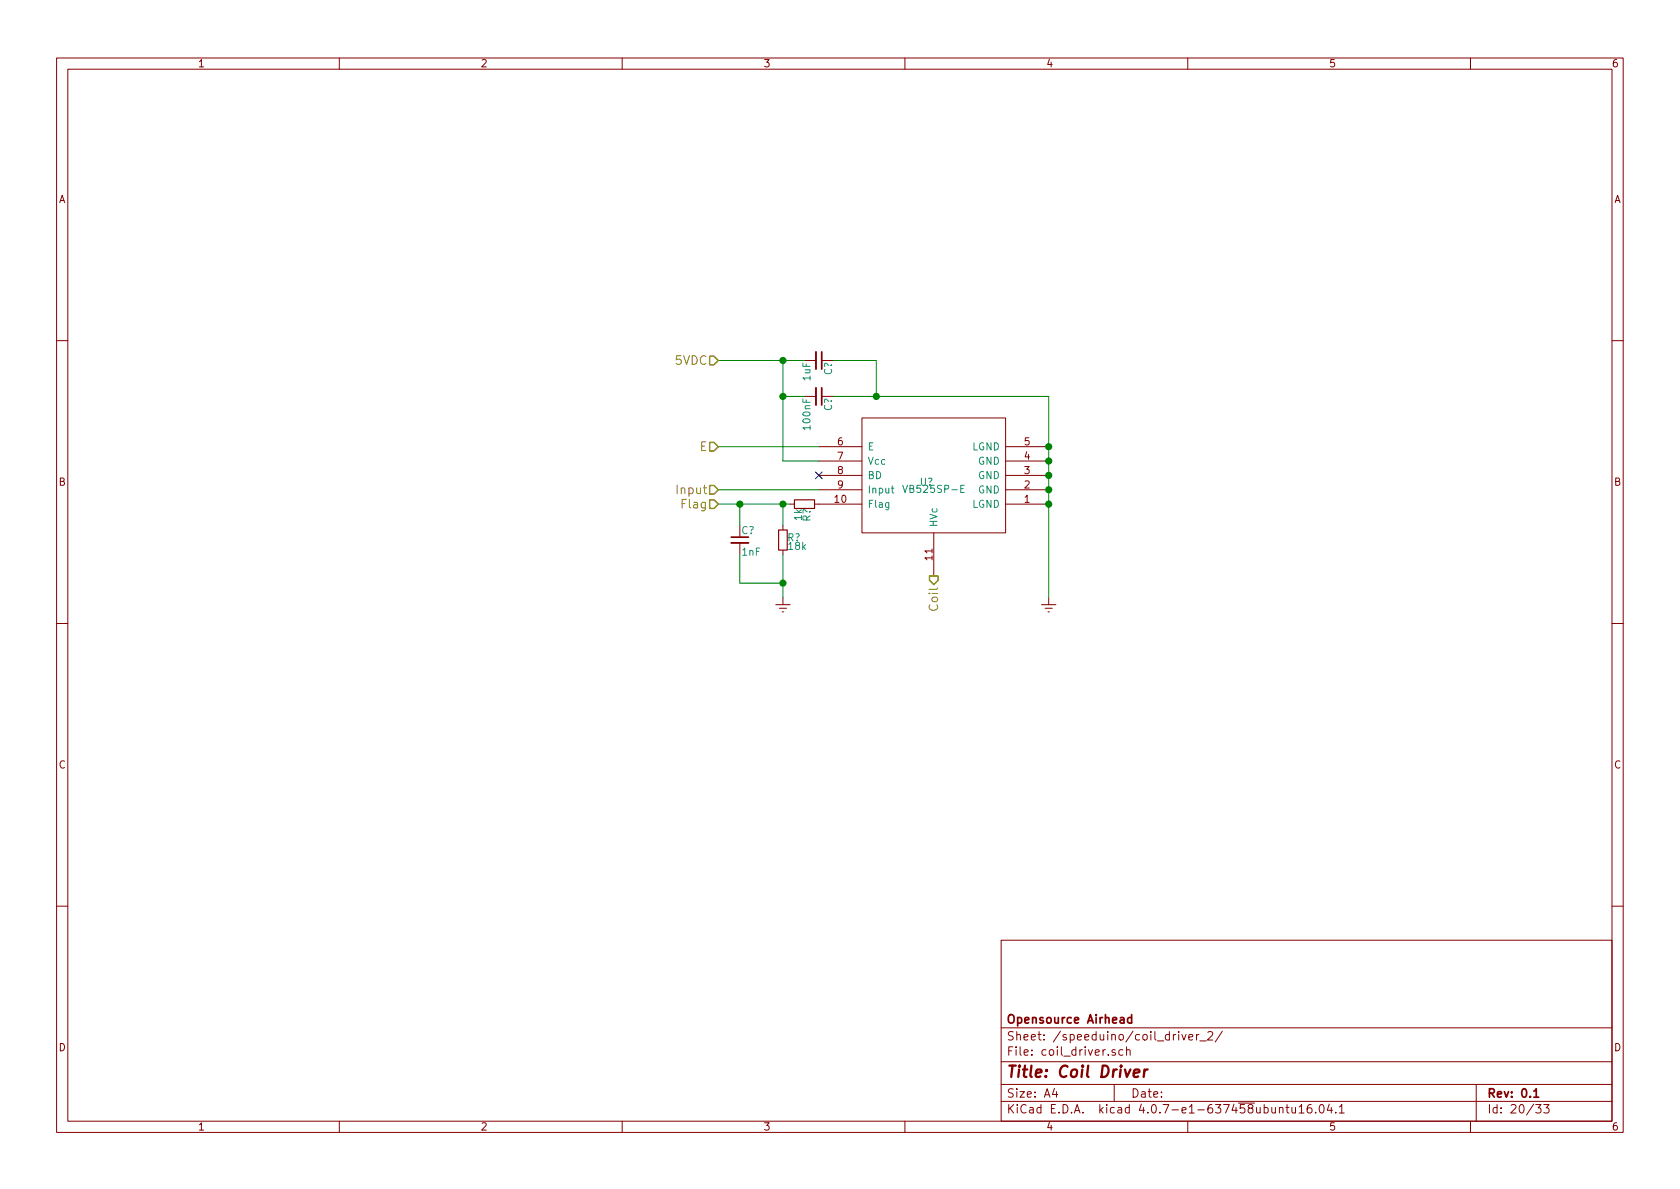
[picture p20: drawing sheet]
<svg xmlns="http://www.w3.org/2000/svg" width="297mm" height="210mm" viewBox="0 0 297 210" stroke-linecap="round" stroke-linejoin="round" font-family="sans-serif">
<defs><g id="words">
<text font-size="2.8" fill="#840000" x="178" y="190.5">Title: Coil Driver</text>
<g font-size="2.1" fill="#848400">
<text x="119.4" y="64.5">5VDC</text>
<text x="123.6" y="79.8">E</text>
<text x="119.9" y="87.4">Input</text>
<text x="120.7" y="89.9">Flag</text>
<text x="165.9" y="107.8" transform="rotate(-90 165.9 107.8)">Coil</text>
</g>
<g font-size="2.1" fill="#840000">
<text x="178" y="184">Sheet: /speeduino/coil_driver_2/</text>
<text x="178" y="181">Opensource Airhead</text>
<text x="178" y="186.7">File: coil_driver.sch</text>
<text x="178" y="196.9">KiCad E.D.A. kicad 4.0.7-e1-637458ubuntu16.04.1</text>
<text x="178" y="194.1">Size: A4</text>
<text x="200" y="194.1">Date:</text>
<text x="263" y="194.1">Rev: 0.1</text>
<text x="263" y="196.9">Id: 20/33</text>
</g>
<g font-size="1.8" fill="#840000">
<text x="35" y="11.9">1</text>
<text x="85" y="11.9">2</text>
<text x="135" y="11.9">3</text>
<text x="185" y="11.9">4</text>
<text x="235" y="11.9">5</text>
<text x="285" y="11.9">6</text>
<text x="10.4" y="35.9">A</text>
<text x="285.4" y="35.9">A</text>
<text x="148.1" y="78.7">6</text>
<text x="148.1" y="81.3">7</text>
<text x="148.1" y="83.8">8</text>
<text x="181.1" y="83.8">3</text>
<text x="181.1" y="81.3">4</text>
<text x="181.1" y="78.7">5</text>
<text x="10.4" y="85.9">B</text>
<text x="147.6" y="88.9">10</text>
<text x="148.1" y="86.4">9</text>
<text x="181.1" y="88.9">1</text>
<text x="181.1" y="86.4">2</text>
<text x="285.4" y="85.9">B</text>
<text x="164.8" y="99" transform="rotate(-90 164.8 99)">11</text>
<text x="10.4" y="135.9">C</text>
<text x="285.4" y="135.9">C</text>
<text x="10.4" y="185.9">D</text>
<text x="285.4" y="185.9">D</text>
<text x="35" y="199.9">1</text>
<text x="85" y="199.9">2</text>
<text x="135" y="199.9">3</text>
<text x="185" y="199.9">4</text>
<text x="235" y="199.9">5</text>
<text x="285" y="199.9">6</text>
</g>
<g font-size="1.8" fill="#008484">
<text x="143.3" y="67.3" transform="rotate(-90 143.3 67.3)">1uF</text>
<text x="147.1" y="66.3" transform="rotate(-90 147.1 66.3)">C?</text>
<text x="143.3" y="75.8" transform="rotate(-90 143.3 75.8)">100nF</text>
<text x="147.1" y="72.7" transform="rotate(-90 147.1 72.7)">C?</text>
<text x="153.4" y="79.6">E</text>
<text x="153.4" y="82.2">Vcc</text>
<text x="171.8" y="79.6">LGND</text>
<text x="172.8" y="82.2">GND</text>
<text x="153.4" y="84.7">BD</text>
<text x="153.4" y="87.2">Input</text>
<text x="153.4" y="89.8">Flag</text>
<text x="160.4" y="87.1">VB525SP-E</text>
<text x="162.6" y="85.9">U?</text>
<text x="171.8" y="89.8">LGND</text>
<text x="172.8" y="87.2">GND</text>
<text x="172.8" y="84.7">GND</text>
<text x="131.1" y="94.4">C?</text>
<text x="139.2" y="95.7">R?</text>
<text x="141.8" y="92" transform="rotate(-90 141.8 92)">1k</text>
<text x="143.3" y="92.2" transform="rotate(-90 143.3 92.2)">R?</text>
<text x="165.7" y="93.2" transform="rotate(-90 165.7 93.2)">HVc</text>
<text x="131.2" y="98.2">1nF</text>
<text x="139.4" y="97.2">18k</text>
</g>
</g></defs>
<g fill="none" stroke="#840000" stroke-width=".18">
<path d="M10 10.3h277v189.9h-277zM12 12.2h273v186.1h-273zM60 10.3v1.9M110 10.3v1.9M160 10.3v1.9M210 10.3v1.9M260 10.3v1.9M10 60.2h2M142.2 63.7h2.1M142.2 70.1h2.1M144.8 79h7.6M152.4 73.9h25.4v20.3h-25.4z"/>
<path d="M177.8 79h7.6M285 60.2h2M130.8 96v2M138.4 93v.7M138.4 97.3v.7M139.7 89.1h.8M144 89.1h8.4M144.8 86.6h7.6M144.8 84.1h7.6M144.8 81.5h7.6M165.1 94.2v7.6M177.8 89.1h7.6"/>
<path d="M177.8 86.6h7.6M177.8 84.1h7.6M177.8 81.5h7.6M10 110.3h2M137.2 106.9h2.5M137.8 107.6h1.3M138.3 108.2h.3M138.4 105.7v1.2M184.1 106.9h2.6M184.8 107.6h1.3M185.3 108.2h.2M185.4 105.7v1.2"/>
<path d="M285 110.3h2M10 160.2h2M177 166.3h108v32h-108zM285 160.2h2M60 198.3v1.9M110 198.3v1.9M160 198.3v1.9M177 194.8h108M177 191.8h108M177 187.8h108M177 181.8h108M186.4 192.5l-.3 1h.9"/>
<path d="M186.8 193v1M197 191.8v3M197.2 185.7a.37 .37 0 0 0-.6 .1l.1 .2 .5 .2 .1 .1-.3 .3-.4-.1M198.5 185.7l-.4-.1-.3 .3 .1 .6 .2 .1 .4-.1M199.2 185.7l.2-.1 .4 .1v.9M199.2 185.1v1.5M209 182.9l.3 1 .4-1M210 198.3v1.9M210.2 183.4l.7-.1-.1-.3-.4-.1-.2 .2 .1 .7h.5M211.6 182.9v1M212 182.9l-.4 .3M212.1 184.1h1.2"/>
<path d="M213.6 182.6l.2-.2h.3l.3 .4-.9 1.1h.9M216.1 182.3l-1.2 2M226.2 196l.2-.2 .4 .1v.9M226.2 195.8v1M227.4 195.8h.5M227.6 195.3v1.3l.3 .2M228.4 195.8l.1 .9 .4 .1 .2-.1M229.1 195.8v1M229.7 195.8l.4-.5v1.5M229.7 196.8h.9M231.8 195.3a.59 .59 0 0 0-.7 .7l.1 .7 .2 .1 .5-.1 .1-.5-.2-.2-.4-.1-.3 .3M232.6 196.7v.1"/>
<path d="M233.4 195.5l.2-.2a.81 .81 0 0 1 .6 .6 .81 .81 0 0 1-.3 .8l-.1 .1a.79 .79 0 0 1-.4-1.3zM235 195.2l-.3 1.1h.9M235.4 195.8v1M236.2 196.7v.1M236.8 195.8l.4-.5v1.5M236.8 196.8h.9M260 198.3v1.9M261 191.8v6.5M271.5 195.3h1l-.5 .6 .4 .1v.7l-.2 .1-.7-.1M272.9 195.3h1l-.5 .6 .4 .1v.7l-.2 .1-.7-.1"/>
</g>
<path d="M145.3 62.2v3.1M145.3 68.6v3M129.3 95h3M200.1 179.4v1.5M200.1 180l-.5-.1-.2 .3v.6l.2 .1 .5-.1M271.2 193l.4-.5v1.5M271.2 194h.9" fill="none" stroke="#840000" stroke-width=".3"/>
<path d="M200.5 189.8l.9-.2v-.4h-.8l-.2 1 .3 .2 .5-.1M202.4 189.1l-.2 1.3M202.9 189.1a.54 .54 0 0 0-.6 .4" fill="none" stroke="#840000" stroke-width=".41"/>
<path d="M157.6 86.3h.5M157.8 85.9v1.1l.3 .2M159.6 85.8l.4 1.3 .5-1.3M169.9 86.4h.4M170.5 85.8h-.6v1.3h.6" fill="none" stroke="#008484" stroke-width=".18"/>
<path d="M144.2 83.5l1.2 1.2M145.4 83.5l-1.2 1.2" fill="none" stroke="#000084" stroke-width=".18"/>
<path d="M144.3 62.2v3.1M144.3 68.6v3M129.3 96h3" fill="none" stroke="#840000" stroke-width=".33"/>
<path d="M137.7 93.7h1.5v3.6h-1.5zM140.5 88.4h3.5v1.5h-3.5z" fill="none" stroke="#840000" stroke-width=".2"/>
<g fill="#008400" stroke="#008400" stroke-width=".25">
<circle cx="185.4" cy="79" r=".51"/>
<circle cx="185.4" cy="81.5" r=".51"/>
<circle cx="185.4" cy="84.1" r=".51"/>
<circle cx="185.4" cy="86.6" r=".51"/>
<circle cx="185.4" cy="89.1" r=".51"/>
<circle cx="138.4" cy="63.7" r=".51"/>
<circle cx="138.4" cy="70.1" r=".51"/>
<circle cx="130.8" cy="89.1" r=".51"/>
<circle cx="138.4" cy="89.1" r=".51"/>
<circle cx="154.9" cy="70.1" r=".51"/>
<circle cx="138.4" cy="103.1" r=".51"/>
</g>
<path d="M127 63.7h15.2M127 79h17.8M138.4 63.7v17.8h6.4M138.4 70.1h3.8M147.3 63.7h7.6v6.4M147.3 70.1h38.1v35.6M127 89.1h12.7M127 86.6h17.8M130.8 89.1v3.9M130.8 98v5.1h7.6M138.4 89.1v3.9M138.4 98v7.7" fill="none" stroke="#008400" stroke-width=".18"/>
<path d="M125.5 78.2h.7l.8 .8-.8 .8h-.7zM125.5 63h.7l.8 .7-.8 .8h-.7zM125.5 85.8h.7l.8 .8-.8 .8h-.7zM125.5 88.4h.7l.8 .7-.8 .8h-.7zM164.3 101.8h1.6v.8l-.8 .8-.8-.8z" fill="none" stroke="#848400" stroke-width=".25"/>
<use href="#words"/>
</svg>
